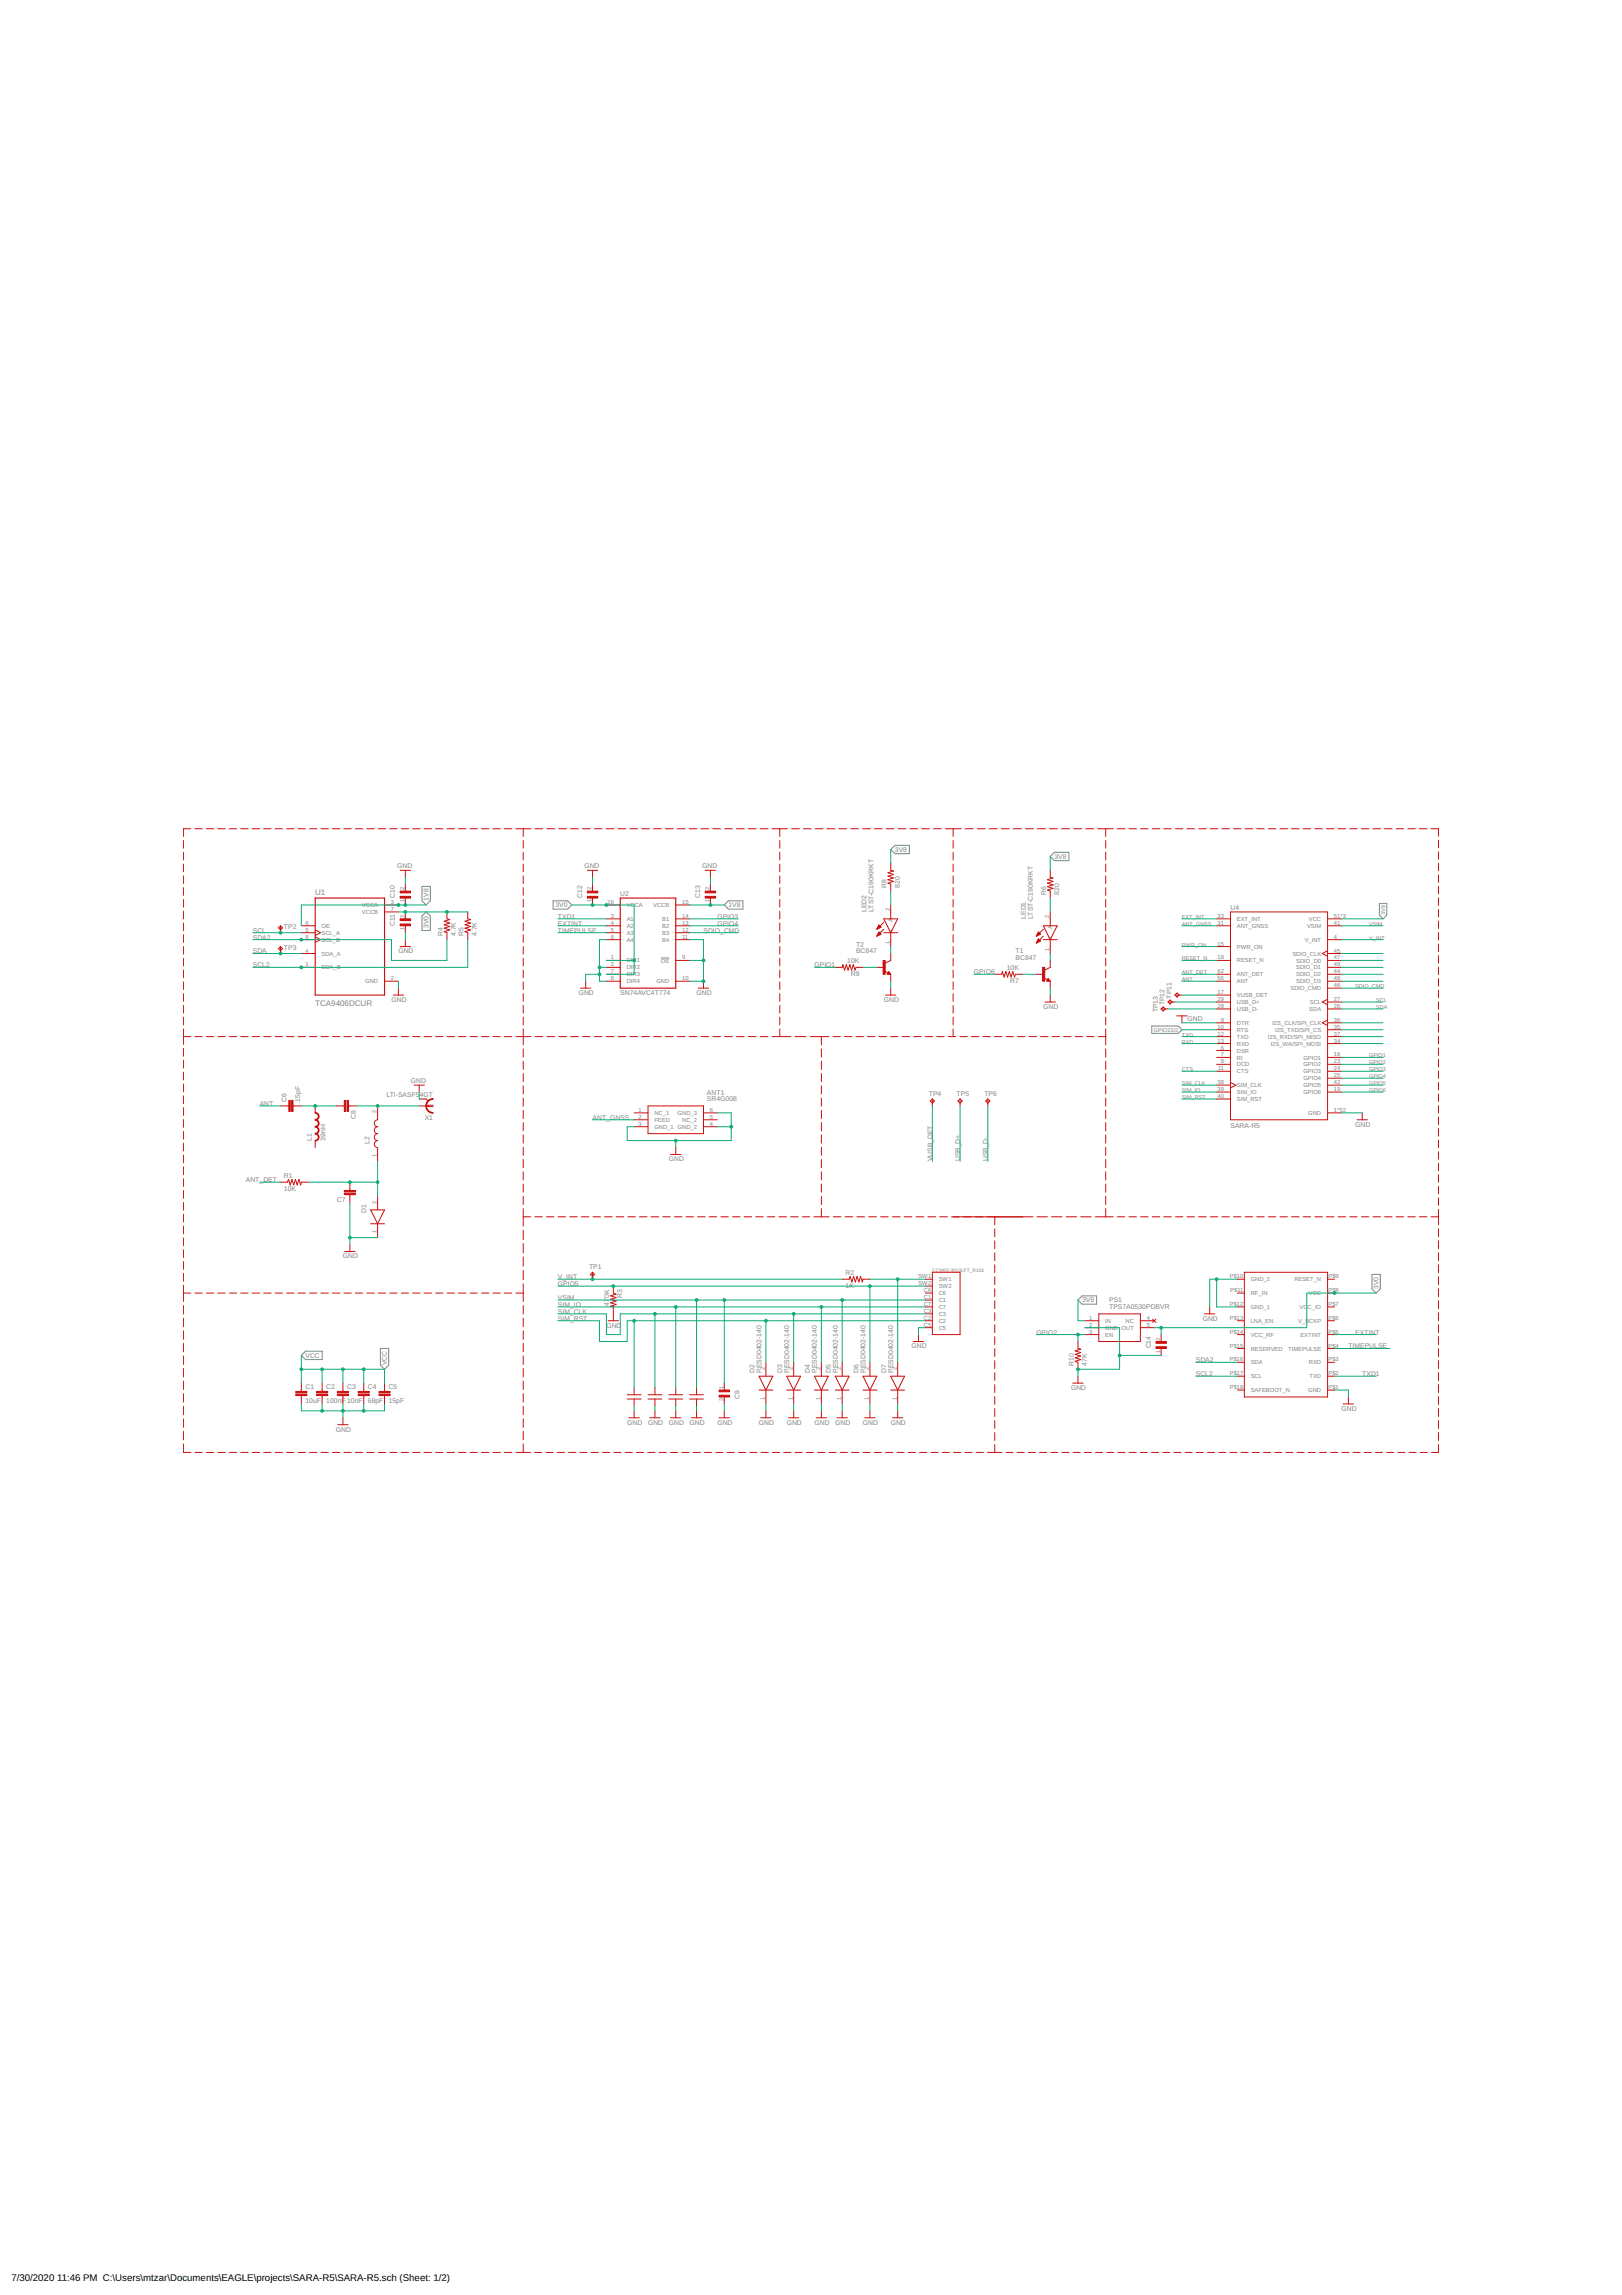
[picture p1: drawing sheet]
<svg xmlns="http://www.w3.org/2000/svg" width="594mm" height="841mm" viewBox="0 0 594 841" stroke-linecap="round" stroke-linejoin="round" font-family="sans-serif">
<defs><g id="words">
<g font-size="3.5">
<text x="4.2" y="835.8">7/30/2020</text>
<text x="20.9" y="835.8">11:46 PM C:\Users\mtzar\Documents\EAGLE\projects\SARA-R5\SARA-R5.sch (Sheet: 1/2)</text>
</g>
<g font-size="2.9" fill="#808080">
<text x="115.4" y="328.1">U1</text>
<text x="115.4" y="368.7">TCA9406DCUR</text>
</g>
<g font-size="2.5" fill="#808080">
<text x="327.8" y="312.2">3V8</text>
<text x="386.2" y="314.8">3V8</text>
<text x="145.5" y="318.2">GND</text>
<text x="214" y="318.2">GND</text>
<text x="257.2" y="318.2">GND</text>
<text x="144.6" y="329.1" transform="rotate(-90 144.6 329.1)">C10</text>
<text x="213.2" y="329.1" transform="rotate(-90 213.2 329.1)">C12</text>
<text x="227.2" y="328.5">U2</text>
<text x="256.4" y="329.1" transform="rotate(-90 256.4 329.1)">C13</text>
<text x="324.7" y="325.3" transform="rotate(-90 324.7 325.3)">R8</text>
<text x="329.5" y="325.3" transform="rotate(-90 329.5 325.3)">820</text>
<text x="383.2" y="327.8" transform="rotate(-90 383.2 327.8)">R6</text>
<text x="388" y="327.8" transform="rotate(-90 388 327.8)">820</text>
<text x="157" y="330.1" transform="rotate(-90 157 330.1)">1V8</text>
<text x="203.4" y="332.5">3V0</text>
<text x="266.8" y="332.5">1V8</text>
<text x="317.4" y="334.2" transform="rotate(-90 317.4 334.2)">LED2</text>
<text x="319.9" y="334.2" transform="rotate(-90 319.9 334.2)">LTST-C190KRKT</text>
<text x="450.7" y="333.5">U4</text>
<text x="92.6" y="341.8">SCL</text>
<text x="104" y="340.5">TP2</text>
<text x="144.6" y="339.3" transform="rotate(-90 144.6 339.3)">C11</text>
<text x="157" y="340.2" transform="rotate(-90 157 340.2)">3V0</text>
<text x="204.3" y="336.7">TXD1</text>
<text x="204.3" y="339.3">EXTINT</text>
<text x="204.3" y="341.8">TIMEPULSE</text>
<text x="257.7" y="341.8">SDIO_CMD</text>
<text x="262.7" y="336.7">GPIO3</text>
<text x="262.7" y="339.3">GPIO4</text>
<text x="375.8" y="336.7" transform="rotate(-90 375.8 336.7)">LED1</text>
<text x="378.3" y="336.7" transform="rotate(-90 378.3 336.7)">LTST-C190KRKT</text>
<text x="92.6" y="344.3">SDA2</text>
<text x="162.2" y="343.1" transform="rotate(-90 162.2 343.1)">R4</text>
<text x="167" y="343.1" transform="rotate(-90 167 343.1)">4.7K</text>
<text x="169.8" y="343.1" transform="rotate(-90 169.8 343.1)">R5</text>
<text x="174.6" y="343.1" transform="rotate(-90 174.6 343.1)">4.7K</text>
<text x="313.5" y="346.9">T2</text>
<text x="92.6" y="349.4">SDA</text>
<text x="104" y="348.1">TP3</text>
<text x="145.9" y="349.4">GND</text>
<text x="310.3" y="353">10K</text>
<text x="313.5" y="349.4">BC847</text>
<text x="372" y="352">BC847</text>
<text x="372" y="349.4">T1</text>
<text x="92.6" y="354.5">SCL2</text>
<text x="298.3" y="354.5">GPIO1</text>
<text x="311.6" y="357.8">R9</text>
<text x="356.7" y="357">GPIO6</text>
<text x="368.8" y="355.5">10K</text>
<text x="212" y="364.7">GND</text>
<text x="227.2" y="364.7">SN74AVC4T774</text>
<text x="255.1" y="364.7">GND</text>
<text x="370" y="360.3">R7</text>
<text x="429.1" y="365.9" transform="rotate(-90 429.1 365.9)">TP11</text>
<text x="143.4" y="367.2">GND</text>
<text x="323.7" y="367.2">GND</text>
<text x="382.1" y="369.7">GND</text>
<text x="424" y="371" transform="rotate(-90 424 371)">TP13</text>
<text x="426.6" y="368.5" transform="rotate(-90 426.6 368.5)">TP12</text>
<text x="435" y="374">GND</text>
<text x="141.5" y="402">LTI-SASF5</text>
<text x="150.5" y="396.9">GND</text>
<text x="153.7" y="402">4GT</text>
<text x="258.9" y="401.1">ANT1</text>
<text x="340.2" y="401.5">TP4</text>
<text x="350.4" y="401.5">TP5</text>
<text x="360.5" y="401.5">TP6</text>
<text x="95.1" y="405.3">ANT</text>
<text x="104.9" y="403.8" transform="rotate(-90 104.9 403.8)">C6</text>
<text x="110" y="403.8" transform="rotate(-90 110 403.8)">15pF</text>
<text x="258.9" y="403.6">SR4G008</text>
<text x="130.3" y="410" transform="rotate(-90 130.3 410)">C8</text>
<text x="155.5" y="410.4">X1</text>
<text x="217" y="410.4">ANT_GNSS</text>
<text x="450.7" y="413.5">SARA-R5</text>
<text x="496.4" y="412.9">GND</text>
<text x="114.2" y="418" transform="rotate(-90 114.2 418)">L1</text>
<text x="119.3" y="418" transform="rotate(-90 119.3 418)">39nH</text>
<text x="135.4" y="419.3" transform="rotate(-90 135.4 419.3)">L2</text>
<text x="245" y="425.6">GND</text>
<text x="341.5" y="425.6" transform="rotate(-90 341.5 425.6)">VUSB_DET</text>
<text x="351.6" y="425.6" transform="rotate(-90 351.6 425.6)">USB_D+</text>
<text x="361.8" y="425.6" transform="rotate(-90 361.8 425.6)">USB_D-</text>
<text x="104" y="431.7">R1</text>
<text x="90" y="433.2">ANT_DET</text>
<text x="104" y="436.5">10K</text>
<text x="123.4" y="440.5">C7</text>
<text x="134.1" y="444.6" transform="rotate(-90 134.1 444.6)">D1</text>
<text x="125.6" y="461.2">GND</text>
<text x="215.8" y="465">TP1</text>
<text x="309.7" y="467.3">R2</text>
<text x="204.3" y="471.3">GPIO5</text>
<text x="204.3" y="468.8">V_INT</text>
<text x="309.7" y="472.1">1K</text>
<text x="504.9" y="472.3" transform="rotate(-90 504.9 472.3)">3V0</text>
<text x="204.3" y="476.4">VSIM</text>
<text x="204.3" y="478.9">SIM_IO</text>
<text x="223.1" y="478.4" transform="rotate(-90 223.1 478.4)">47</text>
<text x="223.1" y="475.6" transform="rotate(-90 223.1 475.6)">0K</text>
<text x="227.9" y="475.8" transform="rotate(-90 227.9 475.8)">R3</text>
<text x="396.3" y="477.3">3V8</text>
<text x="406.2" y="479.8">TPS7A0530PDBVR</text>
<text x="406.2" y="477.3">PS1</text>
<text x="204.3" y="484">SIM_RST</text>
<text x="204.3" y="481.5">SIM_CLK</text>
<text x="440.5" y="484">GND</text>
<text x="222.1" y="486.5">GND</text>
<text x="379.6" y="489.1">GPIO2</text>
<text x="496.4" y="489.1">EXTINT</text>
<text x="111.9" y="497.6">VCC</text>
<text x="333.9" y="494.2">GND</text>
<text x="421.5" y="494.2" transform="rotate(-90 421.5 494.2)">C14</text>
<text x="493.9" y="494.2">TIMEPULSE</text>
<text x="141.7" y="500.3" transform="rotate(-90 141.7 500.3)">VCC</text>
<text x="276.3" y="503.1" transform="rotate(-90 276.3 503.1)">D2</text>
<text x="278.9" y="503.1" transform="rotate(-90 278.9 503.1)">PESD0402-140</text>
<text x="286.5" y="503.1" transform="rotate(-90 286.5 503.1)">D3</text>
<text x="289" y="503.1" transform="rotate(-90 289 503.1)">PESD0402-140</text>
<text x="296.7" y="503.1" transform="rotate(-90 296.7 503.1)">D4</text>
<text x="299.2" y="503.1" transform="rotate(-90 299.2 503.1)">PESD0402-140</text>
<text x="304.3" y="503.1" transform="rotate(-90 304.3 503.1)">D5</text>
<text x="306.8" y="503.1" transform="rotate(-90 306.8 503.1)">PESD0402-140</text>
<text x="314.4" y="503.1" transform="rotate(-90 314.4 503.1)">D6</text>
<text x="317" y="503.1" transform="rotate(-90 317 503.1)">PESD0402-140</text>
<text x="324.6" y="503.1" transform="rotate(-90 324.6 503.1)">D7</text>
<text x="327.1" y="503.1" transform="rotate(-90 327.1 503.1)">PESD0402-140</text>
<text x="393.3" y="500.5" transform="rotate(-90 393.3 500.5)">R10</text>
<text x="398.1" y="500.5" transform="rotate(-90 398.1 500.5)">47K</text>
<text x="438" y="499.2">SDA2</text>
<text x="111.9" y="509">C1</text>
<text x="119.5" y="509">C2</text>
<text x="127.1" y="509">C3</text>
<text x="134.7" y="509">C4</text>
<text x="142.4" y="509">C5</text>
<text x="392.3" y="509.4">GND</text>
<text x="438" y="504.3">SCL2</text>
<text x="498.9" y="504.3">TXD1</text>
<text x="111.9" y="514.1">10uF</text>
<text x="119.5" y="514.1">100nF 10nF</text>
<text x="134.7" y="514.1">68pF</text>
<text x="142.4" y="514.1">15pF</text>
<text x="270.9" y="512.6" transform="rotate(-90 270.9 512.6)">C9</text>
<text x="491.3" y="517">GND</text>
<text x="123.1" y="524.6">GND</text>
<text x="229.7" y="522.1">GND</text>
<text x="237.4" y="522.1">GND</text>
<text x="245" y="522.1">GND</text>
<text x="252.6" y="522.1">GND</text>
<text x="262.7" y="522.1">GND</text>
<text x="278" y="522.1">GND</text>
<text x="288.1" y="522.1">GND</text>
<text x="298.3" y="522.1">GND</text>
<text x="305.9" y="522.1">GND</text>
<text x="316.1" y="522.1">GND</text>
<text x="326.2" y="522.1">GND</text>
</g>
<g font-size="2.1" fill="#808080">
<text x="148.1" y="326.2" transform="rotate(-90 148.1 326.2)">2</text>
<text x="216.7" y="326.2" transform="rotate(-90 216.7 326.2)">2</text>
<text x="259.9" y="326.2" transform="rotate(-90 259.9 326.2)">2</text>
<text x="132.6" y="332.4">VCCA</text>
<text x="132.6" y="334.9">VCCB</text>
<text x="143.2" y="331.3">3</text>
<text x="143.2" y="333.8">7</text>
<text x="148.1" y="330.6" transform="rotate(-90 148.1 330.6)">1</text>
<text x="216.7" y="330.6" transform="rotate(-90 216.7 330.6)">1</text>
<text x="222.5" y="331.3">16</text>
<text x="229.5" y="332.4">VC</text>
<text x="232.5" y="332.4">CA</text>
<text x="239.2" y="332.4">VCCB</text>
<text x="249.8" y="331.3">15</text>
<text x="259.9" y="330.6" transform="rotate(-90 259.9 330.6)">1</text>
<text x="325.9" y="333.8" transform="rotate(-90 325.9 333.8)">2</text>
<text x="111.9" y="338.9">6</text>
<text x="111.9" y="341.4">5</text>
<text x="117.8" y="340">OE</text>
<text x="148.1" y="340.8" transform="rotate(-90 148.1 340.8)">1</text>
<text x="148.1" y="336.4" transform="rotate(-90 148.1 336.4)">2</text>
<text x="223.7" y="336.4">3</text>
<text x="223.7" y="338.9">4</text>
<text x="223.7" y="341.4">5</text>
<text x="229.5" y="337.5">A1</text>
<text x="229.5" y="340">A2</text>
<text x="242.6" y="337.5">B1</text>
<text x="242.6" y="340">B2</text>
<text x="249.8" y="336.4">14</text>
<text x="249.8" y="338.9">13</text>
<text x="249.8" y="341.4">12</text>
<text x="327" y="342" transform="rotate(-90 327 342)">K</text>
<text x="327" y="337.9" transform="rotate(-90 327 337.9)">A</text>
<text x="384.3" y="336.4" transform="rotate(-90 384.3 336.4)">2</text>
<text x="385.4" y="340.5" transform="rotate(-90 385.4 340.5)">A</text>
<text x="446" y="336.4">33</text>
<text x="446" y="338.9">31</text>
<text x="453" y="337.5">EXT_INT</text>
<text x="453" y="340">ANT_GNSS</text>
<text x="478.7" y="340">VSIM</text>
<text x="479.4" y="337.5">VCC</text>
<text x="488.6" y="338.9">41</text>
<text x="488.6" y="336.4">51*3</text>
<text x="111.9" y="344">8</text>
<text x="117.8" y="342.6">SCL_A</text>
<text x="117.8" y="345.1">SCL_B</text>
<text x="223.7" y="344">6</text>
<text x="229.5" y="342.6">A3</text>
<text x="229.5" y="345.1">A4</text>
<text x="242.6" y="342.6">B3</text>
<text x="242.6" y="345.1">B4</text>
<text x="249.8" y="344">11</text>
<text x="325.9" y="345.9" transform="rotate(-90 325.9 345.9)">1</text>
<text x="385.4" y="344.5" transform="rotate(-90 385.4 344.5)">K</text>
<text x="446" y="346.5">15</text>
<text x="453" y="347.6">PWR_ON</text>
<text x="477.9" y="345.1">V_INT</text>
<text x="488.6" y="344">4</text>
<text x="111.9" y="349.1">4</text>
<text x="117.8" y="350.2">SDA_A</text>
<text x="223.7" y="351.6">1</text>
<text x="229.5" y="352.7">DIR1</text>
<text x="242.1" y="352.7">OE</text>
<text x="249.8" y="351.6">9</text>
<text x="384.3" y="348.4" transform="rotate(-90 384.3 348.4)">1</text>
<text x="446" y="351.6">18</text>
<text x="453" y="352.7">RESET_N</text>
<text x="473.3" y="350.2">SDIO_CLK</text>
<text x="474.8" y="352.7">SDIO_D0</text>
<text x="488.6" y="351.6">47</text>
<text x="488.6" y="349.1">45</text>
<text x="111.9" y="354.1">1</text>
<text x="117.8" y="355.3">SDA_B</text>
<text x="143.2" y="359.2">2</text>
<text x="223.7" y="354.1">2</text>
<text x="223.7" y="356.7">7</text>
<text x="223.7" y="359.2">8</text>
<text x="229.5" y="355.3">DIR2</text>
<text x="229.5" y="357.8">DIR3</text>
<text x="249.8" y="359.2">10</text>
<text x="446" y="356.7">62</text>
<text x="446" y="359.2">56</text>
<text x="453" y="357.8">ANT_DET</text>
<text x="474.8" y="355.3">SDIO_D1</text>
<text x="474.8" y="357.8">SDIO_D2</text>
<text x="488.6" y="354.1">49</text>
<text x="488.6" y="359.2">48</text>
<text x="488.6" y="356.7">44</text>
<text x="133.7" y="360.3">GND</text>
<text x="229.5" y="360.3">DIR4</text>
<text x="240.4" y="360.3">GND</text>
<text x="446" y="364.3">17</text>
<text x="453" y="365.4">VUSB_DET</text>
<text x="453" y="360.3">ANT</text>
<text x="472.6" y="362.9">SDIO_CMD</text>
<text x="474.8" y="360.3">SDIO_D3</text>
<text x="488.6" y="361.8">46</text>
<text x="446" y="369.4">28</text>
<text x="446" y="366.8">29</text>
<text x="453" y="370.5">USB_D-</text>
<text x="453" y="368">USB_D+</text>
<text x="479.5" y="370.5">SDA</text>
<text x="479.8" y="368">SCL</text>
<text x="488.6" y="369.4">26</text>
<text x="488.6" y="366.8">27</text>
<text x="446" y="377">10</text>
<text x="447.2" y="374.5">9</text>
<text x="453" y="375.6">DTR</text>
<text x="466" y="375.6">I2S_CLK/SPI_CLK</text>
<text x="488.6" y="377">35</text>
<text x="488.6" y="374.5">36</text>
<text x="446" y="379.5">12</text>
<text x="446" y="382.1">13</text>
<text x="453" y="378.1">RTS</text>
<text x="453" y="380.7">TXD</text>
<text x="453" y="383.2">RXD</text>
<text x="464.4" y="380.7">I2S_RXD/SPI_MISO</text>
<text x="465.4" y="383.2">I2S_WA/SPI_MOSI</text>
<text x="467.1" y="378.1">I2S_TXD/SPI_CS</text>
<text x="488.6" y="382.1">34</text>
<text x="488.6" y="379.5">37</text>
<text x="447.2" y="384.6">6</text>
<text x="447.2" y="387.2">7</text>
<text x="447.2" y="389.7">8</text>
<text x="453" y="385.7">DSR</text>
<text x="453" y="388.3">RI</text>
<text x="477.4" y="388.3">GPIO1</text>
<text x="488.6" y="387.2">16</text>
<text x="488.6" y="389.7">23</text>
<text x="446.1" y="392.2">11</text>
<text x="453" y="390.8">DCD</text>
<text x="453" y="393.3">CTS</text>
<text x="477.4" y="390.8">GPIO2</text>
<text x="477.4" y="393.3">GPIO3</text>
<text x="477.4" y="395.9">GPIO4</text>
<text x="488.6" y="392.2">24</text>
<text x="488.6" y="394.8">25</text>
<text x="446" y="397.3">38</text>
<text x="446" y="399.8">39</text>
<text x="453" y="398.4">SIM_CLK</text>
<text x="453" y="401">SIM_IO</text>
<text x="477.4" y="401">GPIO6</text>
<text x="477.4" y="398.4">GPIO5</text>
<text x="488.6" y="399.8">19</text>
<text x="488.6" y="397.3">42</text>
<text x="233.8" y="407.5">1</text>
<text x="260" y="407.5">6</text>
<text x="446" y="402.4">40</text>
<text x="453" y="403.5">SIM_RST</text>
<text x="488.6" y="407.5">1*52</text>
<text x="137.9" y="408" transform="rotate(-90 137.9 408)">2</text>
<text x="233.8" y="410">2</text>
<text x="233.8" y="412.5">3</text>
<text x="239.7" y="408.6">NC_1</text>
<text x="239.7" y="411.1">FEED</text>
<text x="239.7" y="413.7">GND_1 GND_2</text>
<text x="248.2" y="408.6">GND_3</text>
<text x="249.9" y="411.1">NC_2</text>
<text x="260" y="412.5">4</text>
<text x="260" y="410">5</text>
<text x="479.1" y="408.6">GND</text>
<text x="137.9" y="424" transform="rotate(-90 137.9 424)">1</text>
<text x="137.9" y="441" transform="rotate(-90 137.9 441)">2</text>
<text x="137.9" y="452" transform="rotate(-90 137.9 452)">1</text>
<text x="336.4" y="468.4">SW1</text>
<text x="336.4" y="471">SW2</text>
<text x="338.4" y="473.5">C6</text>
<text x="343.8" y="469.5">SW1</text>
<text x="343.8" y="472.1">SW2</text>
<text x="450.4" y="468.4">P$10</text>
<text x="450.6" y="473.5">P$11</text>
<text x="458.1" y="469.5">GND_2</text>
<text x="474.1" y="469.5">RESET_N</text>
<text x="486.6" y="473.5">P$8</text>
<text x="486.6" y="468.4">P$9</text>
<text x="338.4" y="476">C1</text>
<text x="338.4" y="478.6">C7</text>
<text x="343.8" y="477.2">C1</text>
<text x="343.8" y="474.6">C6</text>
<text x="343.8" y="479.7">C7</text>
<text x="450.4" y="478.6">P$12</text>
<text x="458.1" y="474.6">RF_IN</text>
<text x="458.1" y="479.7">GND_1</text>
<text x="475.9" y="479.7">VC</text>
<text x="478.9" y="479.7">C_IO</text>
<text x="479.4" y="474.6">VCC</text>
<text x="486.6" y="478.6">P$7</text>
<text x="338.4" y="483.7">C2</text>
<text x="338.4" y="481.1">C3</text>
<text x="343.8" y="484.8">C2</text>
<text x="343.8" y="482.2">C3</text>
<text x="398.9" y="483.7">1</text>
<text x="404.8" y="484.8">IN</text>
<text x="412.2" y="484.8">NC</text>
<text x="420" y="483.7">4</text>
<text x="450.4" y="483.7">P$13</text>
<text x="458.1" y="484.8">LNA_EN</text>
<text x="475.5" y="484.8">V_BCKP</text>
<text x="486.6" y="483.7">P$6</text>
<text x="338.4" y="486.2">C5</text>
<text x="343.8" y="487.3">C5</text>
<text x="398.9" y="486.2">2</text>
<text x="398.9" y="488.7">3</text>
<text x="404.8" y="487.3">GND</text>
<text x="404.8" y="489.8">EN</text>
<text x="410.8" y="487.3">OUT</text>
<text x="420" y="486.2">5</text>
<text x="424.9" y="491.3" transform="rotate(-90 424.9 491.3)">2</text>
<text x="450.4" y="488.7">P$14</text>
<text x="458.1" y="489.8">VCC_RF</text>
<text x="476.3" y="489.8">EXTINT</text>
<text x="486.6" y="488.7">P$5</text>
<text x="424.9" y="495.7" transform="rotate(-90 424.9 495.7)">1</text>
<text x="450.4" y="493.8">P$15</text>
<text x="458.1" y="494.9">RESERVED</text>
<text x="471.8" y="494.9">TIMEPULSE</text>
<text x="486.6" y="493.8">P$4</text>
<text x="280.2" y="502" transform="rotate(-90 280.2 502)">2</text>
<text x="290.3" y="502" transform="rotate(-90 290.3 502)">2</text>
<text x="300.5" y="502" transform="rotate(-90 300.5 502)">2</text>
<text x="308.1" y="502" transform="rotate(-90 308.1 502)">2</text>
<text x="318.3" y="502" transform="rotate(-90 318.3 502)">2</text>
<text x="328.4" y="502" transform="rotate(-90 328.4 502)">2</text>
<text x="450.4" y="498.9">P$16</text>
<text x="450.4" y="504">P$17</text>
<text x="458.1" y="500">SDA</text>
<text x="479.4" y="500">RXD</text>
<text x="486.6" y="504">P$2</text>
<text x="486.6" y="498.9">P$3</text>
<text x="264.9" y="509" transform="rotate(-90 264.9 509)">1</text>
<text x="450.4" y="509">P$18</text>
<text x="458.1" y="505.1">SCL</text>
<text x="479.6" y="505.1">TXD</text>
<text x="486.6" y="509">P$1</text>
<text x="264.9" y="513.5" transform="rotate(-90 264.9 513.5)">2</text>
<text x="280.2" y="512.9" transform="rotate(-90 280.2 512.9)">1</text>
<text x="290.3" y="512.9" transform="rotate(-90 290.3 512.9)">1</text>
<text x="300.5" y="512.9" transform="rotate(-90 300.5 512.9)">1</text>
<text x="308.1" y="512.9" transform="rotate(-90 308.1 512.9)">1</text>
<text x="318.3" y="512.9" transform="rotate(-90 318.3 512.9)">1</text>
<text x="328.4" y="512.9" transform="rotate(-90 328.4 512.9)">1</text>
<text x="458.1" y="510.2">SAFEBOOT_N</text>
<text x="479.1" y="510.2">GND</text>
</g>
<g font-size="2" fill="#808080">
<text x="507.3" y="335.4" transform="rotate(-90 507.3 335.4)">3V8</text>
<text x="432.9" y="339.3">ANT_GNSS</text>
<text x="432.9" y="336.7">EXT_INT</text>
<text x="501.5" y="339.3">VSIM</text>
<text x="432.9" y="346.9">PWR_ON</text>
<text x="501.5" y="344.3">V_INT</text>
<text x="432.9" y="352">RESET_N</text>
<text x="432.9" y="359.6">ANT</text>
<text x="432.9" y="357">ANT_DET</text>
<text x="496.4" y="362.1">SDIO_CMD</text>
<text x="504" y="367.2">SCL</text>
<text x="504" y="369.7">SDA</text>
<text x="422.6" y="378.1">GPIO23/2</text>
<text x="432.9" y="379.9">TXD</text>
<text x="432.9" y="382.4">RXD</text>
<text x="501.5" y="387.5">GPIO1</text>
<text x="432.9" y="392.6">CTS</text>
<text x="501.5" y="392.6">GPIO3</text>
<text x="501.5" y="395.1">GPIO4</text>
<text x="501.5" y="390">GPIO2</text>
<text x="432.9" y="400.2">SIM_IO</text>
<text x="432.9" y="397.7">SIM_CLK</text>
<text x="501.5" y="397.7">GPIO5</text>
<text x="501.5" y="400.2">GPIO6</text>
<text x="432.9" y="402.7">SIM_RST</text>
</g>
<g font-size="1.8" fill="#808080">
<text x="341.5" y="466.2">CCM03-3013</text>
<text x="352.1" y="466.2">LFT_R102</text>
</g>
</g></defs>
<g fill="none" stroke="#808080" stroke-width=".37">
<path d="M326.2 311.3l1.6-1.5h5.3v3h-5.3zM384.7 313.9l1.5-1.6h5.3v3.1h-5.3zM154.6 324.8h3v5.3l-1.5 1.5-1.5-1.5zM156.1 334.2l1.5 1.5v5.3h-3v-5.3zM202.6 330.1h5.3l1.5 1.5-1.5 1.6h-5.3zM265.3 331.6l1.5-1.5h5.3v3.1h-5.3zM505.2 331.1h2.7v4.3l-1.3 1.3-1.4-1.3zM242.1 351.1h3.1M421.9 376h9.7l1.3 1.4-1.3 1.3h-9.7zM394.8 476.4l1.5-1.5h5.3v3h-5.3zM502.5 467h3v5.3l-1.5 1.6-1.5-1.6zM110.4 496.7l1.5-1.5h6.1v3h-6.1z"/>
<path d="M139.3 494.1h3.1v6.2l-1.6 1.5-1.5-1.5z"/>
</g>
<g fill="none" stroke="#c90d0c" stroke-width=".37">
<path d="M67.2 308v2.8M67.2 312.3v2.9M67.2 316.7v2.8M69.9 303.7h-2.7v2.8M71.4 303.7h2.7M75.6 303.7h2.7M79.8 303.7h2.7M84 303.7h2.7M88.2 303.7h2.7M92.4 303.7h2.7M96.6 303.7h2.7M100.8 303.7h2.7"/>
<path d="M105 303.7h2.7M109.2 303.7h2.7M113.4 303.7h2.7M117.6 303.7h2.7M121.8 303.7h2.7M126 303.7h2.7M130.2 303.7h2.7M134.4 303.7h2.7M138.6 303.7h2.7M142.7 303.7h2.8M146.6 318.9h3.8M147 303.7h2.6"/>
<path d="M148.5 318.9v2.6M151.2 303.7h2.7M155.3 303.7h2.8M159.6 303.7h2.6M163.7 303.7h2.8M167.9 303.7h2.7M172.1 303.7h2.7M176.3 303.7h2.7M180.5 303.7h2.7M184.7 303.7h2.7M188.9 303.7h5.6M191.6 303.7v2.8"/>
<path d="M191.6 308v2.8M191.6 312.3v2.9M191.6 316.7v2.8M196 303.7h2.8M200.3 303.7h2.9M204.7 303.7h2.8M209 303.7h2.8M213.3 303.7h2.9M215.1 318.9h3.8M217 318.9v2.6M217.7 303.7h2.8M222 303.7h2.9"/>
<path d="M226.4 303.7h2.8M230.7 303.7h2.8M235 303.7h2.9M239.4 303.7h2.8M243.7 303.7h2.8M248.1 303.7h2.8M252.4 303.7h2.8M256.7 303.7h2.9M258.3 318.9h3.8M260.2 318.9v2.6M261.1 303.7h2.8M265.4 303.7h2.8"/>
<path d="M269.7 303.7h2.9M274.1 303.7h2.8M278.4 303.7h2.9M282.8 303.7h5.6M285.6 303.7v2.8M285.6 308v2.8M285.6 312.3v2.9M285.6 316.7v2.8M289.9 303.7h2.9M294.3 303.7h2.8M298.6 303.7h2.8M302.9 303.7h2.9"/>
<path d="M307.3 303.7h2.8M311.6 303.7h2.8M315.9 303.7h2.9M320.3 303.7h2.8M324.6 303.7h2.8M326.2 316.4v2.5l1.1 .3-2.1 .6 2.1 .7-2.1 .6 2.1 .6-2.1 .7 2.1 .6-2.1 .6 1 .4v2.6M328.9 303.7h2.9M333.3 303.7h2.8M337.6 303.7h2.8M341.9 303.7h2.9M346.3 303.7h5.7M349.1 303.7v2.8"/>
<path d="M349.1 308v2.8M349.1 312.3v2.9M349.1 316.7v2.8M353.5 303.7h2.9M357.9 303.7h2.9M362.3 303.7h3M366.8 303.7h2.9M371.2 303.7h2.9M375.6 303.7h2.9M380 303.7h2.9M384.4 303.7h2.9M384.7 318.9v2.6l1 .2-2.1 .7 2.1 .6-2.1 .6 2.1 .7-2.1 .6 2.1 .6-2.1 .7 1.1 .4v2.5"/>
<path d="M388.8 303.7h2.9M393.2 303.7h3M397.6 303.7h3M402.1 303.7h5.6M405 303.7v2.8M405 308v2.8M405 312.3v2.9M405 316.7v2.8M409.2 303.7h2.8M413.5 303.7h2.7M417.7 303.7h2.8M422 303.7h2.8"/>
<path d="M426.3 303.7h2.7M430.5 303.7h2.8M434.8 303.7h2.7M439 303.7h2.8M443.3 303.7h2.7M447.5 303.7h2.8M451.8 303.7h2.7M456 303.7h2.8M460.3 303.7h2.7M464.5 303.7h2.8M468.8 303.7h2.8M473.1 303.7h2.7"/>
<path d="M477.3 303.7h2.8M481.6 303.7h2.7M485.8 303.7h2.8M490.1 303.7h2.7M494.3 303.7h2.8M498.6 303.7h2.8M502.9 303.7h2.7M507.1 303.7h2.8M511.4 303.7h2.7M515.6 303.7h2.8M519.9 303.7h2.7M524.1 303.7h2.8v2.7"/>
<path d="M526.9 307.9v2.8M526.9 312.2v2.7M526.9 316.4v2.7M67.2 321v2.8M67.2 325.3v2.8M67.2 329.6v2.8M67.2 333.9v2.8M67.2 338.2v2.8M102.7 339.3v2.5M110.4 339.3h5M140.8 331.6h5.1M140.8 334.2h5.1"/>
<path d="M148.5 324v2.6M148.5 329.1v2.5M148.5 334.2v2.5M148.5 339.3v2.5M163.7 334.2v2.5l1 .3-2 .6 2 .6-2 .7 2 .6-2 .6 2 .7-2 .6 1 .4v2.5M171.3 334.2v2.5l1 .3-2 .6 2 .6-2 .7 2 .6-2 .6 2 .7-2 .6 1 .4v2.5M191.6 321v2.8M191.6 325.3v2.8M191.6 329.6v2.8M191.6 333.9v2.8M191.6 338.2v2.8M217 324v2.6"/>
<path d="M217 329.1v2.5M222.1 339.3h5.1M222.1 331.6h5.1M222.1 336.7h5.1M247.5 339.3h5.1M247.5 331.6h5.1M247.5 336.7h5.1M260.2 324v2.6M260.2 329.1v2.5M285.6 321v2.8M285.6 325.3v2.8M285.6 329.6v2.8"/>
<path d="M285.6 333.9v2.8M285.6 338.2v2.8M321.5 339.9h.9M321.6 339.7h1M321.7 339.5h.7M321.8 339.3h.4M321.9 339h.1M321.9 339l.8 .8-1.5 .7zM323.7 336.7h5.1l-2.6 5.1zM323.7 338l-2.5 2.5M326.2 331.6v5.1M349.1 321v2.8"/>
<path d="M349.1 325.3v2.8M349.1 329.6v2.8M349.1 333.9v2.8M349.1 338.2v2.8M382.1 339.3h5.1l-2.5 5zM384.7 334.2v5.1M405 321v2.8M405 325.3v2.8M405 329.6v2.8M405 333.9v2.8M405 338.2v2.8M445.6 339.3h5.1"/>
<path d="M445.6 336.7h5.1M450.7 334.2h35.5v76.2h-35.5zM486.2 339.3h5.1M486.2 336.7h5.1M526.9 320.6v2.7M526.9 324.8v2.8M526.9 329.1v2.7M526.9 333.3v2.7M526.9 337.5v2.8M67.2 342.5v2.9M67.2 346.9v2.8M67.2 351.2v2.8"/>
<path d="M67.2 355.5v2.8M67.2 359.8v2.8M102 340l.7-.7 .8 .7-.8 .8zM102 347.6l.7-.7 .8 .7-.8 .8zM102.7 346.9v2.5M110.4 341.8h5M110.4 344.3h5M110.4 349.4h5M110.4 354.5h5M115.4 340.8l2 1-2 1M115.4 343.3l2 1-2 1M140.8 359.6h5.1"/>
<path d="M146.6 346.9h3.8M148.5 344.3v2.6M191.6 342.5v2.9M191.6 346.9v2.8M191.6 351.2v2.8M191.6 355.5v2.8M191.6 359.8v2.8M214.5 359.6v2.5M222.1 341.8h5.1M222.1 344.3h5.1M222.1 354.5h5.1M222.1 359.6h5.1"/>
<path d="M222.1 352h5.1M222.1 357h5.1M247.5 341.8h5.1M247.5 344.3h5.1M247.5 359.6h5.1M247.5 352h5.1M257.7 359.6v2.5M285.6 342.5v2.9M285.6 346.9v2.8M285.6 351.2v2.8M285.6 355.5v2.8M285.6 359.8v2.8"/>
<path d="M305.9 354.5h2.6l.2-1 .7 2 .6-2 .6 2 .7-2 .6 2 .6-2 .7 2 .3-1h2.6M321.2 354.5h2.5M321.2 343h.1M321.2 340.4h.3M321.3 342.8h.4M321.4 340.1h.5M321.4 342.6h.7M321.5 342.4h1.1M321.6 342.1h.9M321.7 341.9h.6M321.8 341.7h.3M321.9 341.5l.8 .8-1.5 .8z"/>
<path d="M323.7 341.8h5.1M323.7 340.5l-2.5 2.6M324 355.9l1.2 .6M325.5 356l.7 1h-1.2zM325.5 356.5l.1 .3h-.4l.3-.5 .5 .6h-.8M326.2 341.8v5.1M326.2 349.4v2.6l-2 1M326.2 357v2.6M349.1 342.5v2.9M349.1 346.9v2.8M349.1 351.2v2.8M349.1 355.5v2.8"/>
<path d="M349.1 359.8v2.8M364.3 357h2.6l.2-1 .7 2.1 .6-2.1 .6 2.1 .7-2.1 .6 2.1 .6-2.1 .7 2.1 .4-1.1h2.5M379.6 357h2.5M379.6 343h.1M379.6 345.5h.2M379.7 342.8h.4M379.8 345.2h.5M379.8 342.6h.7M379.9 345h.8M379.9 342.4h1.1M380 344.8h1.1M380 342.1h.9"/>
<path d="M380.1 344.6h.8M380.2 341.9h.5M380.2 344.4h.4M380.3 341.7h.2M380.3 344.1h.1M380.3 344.1l.8 .7M380.3 344.1l-.7 1.5M380.3 341.5l.8 .8-1.5 .8zM381.1 344.8l-1.5 .8M382.1 344.3h5.1M382.1 343.1l-2.5 2.5M382.1 340.5l-2.5 2.6"/>
<path d="M382.4 358.5l1.2 .6M383.9 358.6l.8 1h-1.3zM383.9 359.1l.1 .2h-.4l.3-.5 .5 .7h-.8M384.7 344.3v5.1M384.7 352v2.5l-2.1 1M384.7 359.6v2.5M405 342.5v2.9M405 346.9v2.8M405 351.2v2.8M405 355.5v2.8M405 359.8v2.8M445.6 359.6h5.1"/>
<path d="M445.6 346.9h5.1M445.6 352h5.1M445.6 357h5.1M486.2 344.3h5.1M486.2 349.4h5.1M486.2 354.5h5.1M486.2 359.6h5.1M486.2 352h5.1M486.2 357h5.1M486.2 348.4l-1.9 1 1.9 1M526.9 341.7v2.8M526.9 346v2.7"/>
<path d="M526.9 350.2v2.7M526.9 354.4v2.7M526.9 358.6v2.8M67.2 364.1v2.8M67.2 368.4v2.9M67.2 372.8v2.8M67.2 377.1v5.6M67.2 379.9h2.7M71.4 379.9h2.7M75.6 379.9h2.7M79.8 379.9h2.7M84 379.9h2.7"/>
<path d="M88.2 379.9h2.7M92.4 379.9h2.7M96.6 379.9h2.7M100.8 379.9h2.7M105 379.9h2.7M109.2 379.9h2.7M113.4 379.9h2.7M117.6 379.9h2.7M121.8 379.9h2.7M126 379.9h2.7M130.2 379.9h2.7M134.4 379.9h2.7"/>
<path d="M138.6 379.9h2.7M142.7 379.9h2.8M144 364.7h3.8M145.9 362.1v2.6M147 379.9h2.6M151.2 379.9h2.7M155.3 379.9h2.8M159.6 379.9h2.6M163.7 379.9h2.8M167.9 379.9h2.7M172.1 379.9h2.7M176.3 379.9h2.7"/>
<path d="M180.5 379.9h2.7M184.7 379.9h2.7M188.9 379.9h5.6M191.6 364.1v2.8M191.6 368.4v2.9M191.6 372.8v2.8M191.6 377.1v5.8M196 379.9h2.8M200.3 379.9h2.9M204.7 379.9h2.8M209 379.9h2.8M212.6 362.1h3.8"/>
<path d="M213.3 379.9h2.9M217.7 379.9h2.8M222 379.9h2.9M226.4 379.9h2.8M230.7 379.9h2.8M235 379.9h2.9M239.4 379.9h2.8M243.7 379.9h2.8M248.1 379.9h2.8M252.4 379.9h2.8M255.8 362.1h3.8M256.7 379.9h2.9"/>
<path d="M261.1 379.9h2.8M265.4 379.9h2.8M269.7 379.9h2.9M274.1 379.9h2.8M278.4 379.9h2.9M282.8 379.9h6.9M285.6 364.1v2.8M285.6 368.4v2.9M285.6 372.8v2.8M285.6 377.1v2.8M291.2 379.9h4.1M296.8 379.9h6.8"/>
<path d="M300.8 379.9v3M305.1 379.9h2.7M309.3 379.9h2.7M313.5 379.9h2.8M317.8 379.9h2.7M322 379.9h2.7M324.3 364.7h3.8M326.2 379.9h2.7M326.2 362.1v2.6M330.4 379.9h2.7M334.6 379.9h2.8M338.9 379.9h2.7"/>
<path d="M343.1 379.9h2.7M347.3 379.9h2.8M349.1 364.1v2.8M349.1 368.4v2.9M349.1 372.8v2.8M349.1 377.1v2.8M351.5 379.9h2.8M355.8 379.9h2.7M360 379.9h2.7M364.2 379.9h2.7M368.4 379.9h2.8M372.7 379.9h2.7"/>
<path d="M376.9 379.9h2.7M381.1 379.9h2.8M382.8 367.2h3.8M384.7 364.7v2.5M385.3 379.9h2.8M389.6 379.9h2.7M393.8 379.9h2.7M398 379.9h2.7M402.3 379.9h2.7M405 364.1v2.8M405 368.4v2.9M405 372.8v2.8"/>
<path d="M405 377.1v5.8M425.3 369.7h2.5M426 369l.8 .7-.8 .8-.7-.8zM427.8 367.2h2.6M428.6 366.4l.7 .8-.7 .8-.8-.8zM430.4 364.7h2.5M431 372.3h3.8M431.1 363.9l.8 .8-.8 .7-.7-.7zM432.9 372.3v2.5M445.6 379.9h5.1M445.6 364.7h5.1M445.6 367.2h5.1"/>
<path d="M445.6 369.7h5.1M445.6 374.8h5.1M445.6 377.4h5.1M486.2 379.9h5.1M486.2 362.1h5.1M486.2 367.2h5.1M486.2 369.7h5.1M486.2 374.8h5.1M486.2 377.4h5.1M486.2 366.2l-1.9 1 1.9 1M486.2 373.8l-1.9 1 1.9 1M526.9 362.9v2.7"/>
<path d="M526.9 367.1v2.7M526.9 371.3v2.8M526.9 375.6v2.7M526.9 379.8v2.7M67.2 384.2v2.9M67.2 388.6v2.8M67.2 392.9v2.9M67.2 397.2v2.9M151.6 397.7h3.8M153.5 397.7v2.5M191.6 384.4v3M191.6 388.9v3"/>
<path d="M191.6 393.4v3M191.6 397.9v3M300.8 384.4v3M300.8 388.9v3M300.8 393.4v3M300.8 397.9v3M405 384.4v3M405 388.9v3M405 393.4v3M405 397.9v3M445.6 397.7h5.1M445.6 385h5.1"/>
<path d="M445.6 387.5h5.1M445.6 390h5.1M445.6 392.6h5.1M445.6 382.4h5.1M450.7 396.7l2 1-2 1M486.2 397.7h5.1M486.2 387.5h5.1M486.2 390h5.1M486.2 392.6h5.1M486.2 382.4h5.1M486.2 395.1h5.1M526.9 384v2.7"/>
<path d="M526.9 388.2v2.8M526.9 392.5v2.7M526.9 396.7v2.7M67.2 401.6v2.8M67.2 405.9v2.9M67.2 410.3v2.8M67.2 414.6v2.8M67.2 418.9v2.9M102.7 405.3h3.1M107.3 405.3h3.1M115.4 405.3v2.5M115.4 418v2.5"/>
<path d="M123.1 405.3h3M127.6 405.3h3.1M138.3 405.3v5.1a1.27 1.27 0 0 0-1.2 1.2 1.27 1.27 0 0 0 1.2 1.3 1.27 1.27 0 0 0-1.2 1.3 1.27 1.27 0 0 0 1.2 1.2 1.27 1.27 0 0 0-1.2 1.3 1.27 1.27 0 0 0 1.2 1.3 1.27 1.27 0 0 0-1.2 1.2 1.27 1.27 0 0 0 1.2 1.3v5.1M153.5 405.3h3.1M153.5 402.7h2.6l.7 .8M156.6 405.3l.2 .2h1.8M158.6 405h-1.8l-.2 .3M191.6 402.4v3M191.6 406.9v3M191.6 411.4v3M191.6 415.9v3M232.3 407.8h5"/>
<path d="M232.3 410.4h5M232.3 412.9h5M237.3 405.3h20.4v10.1h-20.4zM257.7 407.8h5M257.7 410.4h5M257.7 412.9h5M300.8 402.4v3M300.8 406.9v3M300.8 411.4v3M300.8 415.9v3M340.7 403.5l.8-.8 .7 .8-.7 .8zM341.5 402.7v2.6"/>
<path d="M350.9 403.5l.7-.8 .8 .8-.8 .8zM351.6 402.7v2.6M361 403.5l.8-.8 .8 .8-.8 .8zM361.8 402.7v2.6M405 402.4v3M405 406.9v3M405 411.4v3M405 415.9v3M445.6 402.7h5.1M445.6 400.2h5.1M486.2 407.8h5.1M486.2 400.2h5.1"/>
<path d="M497 410.4h3.8M498.9 407.8v2.6M526.9 400.9v2.7M526.9 405.2v2.7M526.9 409.4v2.7M526.9 413.6v2.7M526.9 417.8v2.8M67.2 423.3v2.8M67.2 427.6v2.9M67.2 431.9v2.9M67.2 436.3v2.8M102.7 433.2h2.6l.4-1 .6 2 .6-2 .7 2 .6-2 .6 2 .7-2 .6 2 .3-1h2.5"/>
<path d="M128.1 433.2v3.1M128.1 437.8v3M138.3 438.3v5.1M191.6 420.4v3M191.6 424.9v3M191.6 429.4v3M191.6 433.9v3M191.6 438.4v3M245.6 423.1h3.8M247.5 420.5v2.6M300.8 420.4v3M300.8 424.9v3"/>
<path d="M300.8 429.4v3M300.8 433.9v3M300.8 438.4v3M405 420.4v3M405 424.9v3M405 429.4v3M405 433.9v3M405 438.4v3M526.9 422.1v2.7M526.9 426.3v2.7M526.9 430.5v2.7M526.9 434.7v2.8"/>
<path d="M526.9 439v2.7M67.2 440.6v2.9M67.2 445v2.8M67.2 449.3v2.9M67.2 453.6v2.9M67.2 458v2.8M126.2 458.6h3.8M128.1 456.1v2.5M135.8 443.4h5l-2.5 5.1zM135.8 448.5h5M138.3 448.5v5M191.6 442.9v6.4"/>
<path d="M191.6 450.8v3.4M191.6 455.7v3.4M191.6 445.9h2.8M195.9 445.9h2.7M200.2 445.9h2.7M204.4 445.9h2.8M208.7 445.9h2.7M212.9 445.9h2.8M217.2 445.9h2.7M221.4 445.9h2.8M225.7 445.9h2.8M230 445.9h2.7"/>
<path d="M234.2 445.9h2.8M238.5 445.9h2.7M242.7 445.9h2.8M247 445.9h2.7M251.2 445.9h2.8M255.5 445.9h2.8M259.8 445.9h2.7M264 445.9h2.8M268.3 445.9h2.7M272.5 445.9h2.8M276.8 445.9h2.7M281.1 445.9h2.7"/>
<path d="M285.3 445.9h2.8M289.6 445.9h2.7M293.8 445.9h2.8M298.1 445.9h5.6M300.8 442.9v3M305.2 445.9h2.8M309.5 445.9h2.8M313.8 445.9h2.9M318.2 445.9h2.8M322.5 445.9h2.8M326.8 445.9h2.9M331.2 445.9h2.8"/>
<path d="M335.5 445.9h2.8M339.8 445.9h2.9M344.2 445.9h2.8M348.5 445.9h29.8M364.3 445.9v2.9M364.3 450.3v2.9M364.3 454.7v2.9M364.3 459.1v2.9M379.8 445.9h3.8M385.1 445.9h3.9M390.5 445.9h3.8M395.8 445.9h3.8"/>
<path d="M401.2 445.9h6.5M405 442.9v3M409.2 445.9h2.8M413.5 445.9h2.7M417.7 445.9h2.8M422 445.9h2.8M426.3 445.9h2.7M430.5 445.9h2.8M434.8 445.9h2.7M439 445.9h2.8M443.3 445.9h2.7M447.5 445.9h2.8"/>
<path d="M451.8 445.9h2.7M456 445.9h2.8M460.3 445.9h2.7M464.5 445.9h2.8M468.8 445.9h2.8M473.1 445.9h2.7M477.3 445.9h2.8M481.6 445.9h2.7M485.8 445.9h2.8M490.1 445.9h2.7M494.3 445.9h2.8M498.6 445.9h2.8"/>
<path d="M502.9 445.9h2.7M507.1 445.9h2.8M511.4 445.9h2.7M515.6 445.9h2.8M519.9 445.9h2.7M524.1 445.9h2.8M526.9 443.2v5.6M526.9 450.3v2.9M526.9 454.7v2.9M526.9 459.1v2.9M67.2 462.3v2.9M67.2 466.7v2.8"/>
<path d="M67.2 471v5.9M67.2 478.5v3.1M67.2 473.9h2.7M71.4 473.9h2.7M75.6 473.9h2.7M79.8 473.9h2.7M84 473.9h2.7M88.2 473.9h2.7M92.4 473.9h2.7M96.6 473.9h2.7M100.8 473.9h2.7M105 473.9h2.7"/>
<path d="M109.2 473.9h2.7M113.4 473.9h2.7M117.6 473.9h2.7M121.8 473.9h2.7M126 473.9h2.7M130.2 473.9h2.7M134.4 473.9h2.7M138.6 473.9h2.7M142.7 473.9h2.8M147 473.9h2.6M151.2 473.9h2.7M155.3 473.9h2.8"/>
<path d="M159.6 473.9h2.6M163.7 473.9h2.8M167.9 473.9h2.7M172.1 473.9h2.7M176.3 473.9h2.7M180.5 473.9h2.7M184.7 473.9h2.7M188.9 473.9h2.7M191.6 460.6v3.4M191.6 465.5v3.4M191.6 470.5v6.4M191.6 478.5v3.1"/>
<path d="M216.3 467l.7-.8 .8 .8-.8 .8zM217 466.2v2.6M224.6 471.3v2.6l1.1 .3-2.1 .7 2.1 .6-2.1 .6 2.1 .7-2.1 .6 2.1 .6-2.1 .7 1 .2v5.1M308.5 468.8h2.5l.4-1 .6 2 .7-2 .6 2 .6-2 .7 2 .6-2 .6 2 .3-1h2.5M338.9 473.9h2.6M338.9 476.4h2.6M338.9 478.9h2.6M338.9 468.8h2.6M338.9 471.3h2.6M341.5 466.2h10.1v22.9h-10.1zM364.3 463.5v2.9M364.3 467.9v2.9"/>
<path d="M364.3 472.3v2.9M364.3 476.7v2.9M443.1 478.9v2.6M453.2 473.9h2.6M453.2 478.9h2.6M453.2 468.8h2.6M455.8 466.2h30.4v45.7h-30.4zM486.2 473.9h2.6M486.2 478.9h2.6M486.2 468.8h2.6M526.9 463.5v2.9M526.9 467.9v2.9"/>
<path d="M526.9 472.3v2.9M526.9 476.7v2.9M67.2 483.1v3.1M67.2 487.7v3.1M67.2 492.3v3.1M67.2 496.9v3.1M191.6 483.1v3.1M191.6 487.7v3.1M191.6 492.3v3.1M191.6 496.9v3.1M222.7 484h3.8M280.5 499.2v5.1"/>
<path d="M290.7 499.2v5.1M300.8 499.2v5.1M308.5 499.2v5.1M318.6 499.2v5.1M328.8 499.2v5.1M334.5 491.6h3.8M336.4 489.1v2.5M338.9 484h2.6M338.9 481.5h2.6M338.9 486.5h2.6M364.3 481.1v2.9M364.3 485.4v2.9"/>
<path d="M364.3 489.8v2.9M364.3 494.2v2.9M364.3 498.6v2.9M394.8 491.6v2.6l1 .2-2 .6 2 .7-2 .6 2 .7-2 .6 2 .6-2 .7 1 .3v2.6M397.4 484h5M397.4 486.5h5M397.4 489.1h5M402.4 481.5h15.3v10.1h-15.3zM417.7 484h5.1M417.7 486.5h5.1M422.1 483.4l1.3 1.2M423.4 483.4l-1.3 1.2"/>
<path d="M425.3 489.1v2.5M425.3 494.2v2.5M441.2 481.5h3.8M453.2 484h2.6M453.2 489.1h2.6M453.2 499.2h2.6M453.2 494.2h2.6M486.2 484h2.6M486.2 489.1h2.6M486.2 499.2h2.6M486.2 494.2h2.6M526.9 481.1v2.9"/>
<path d="M526.9 485.4v2.9M526.9 489.8v2.9M526.9 494.2v2.9M526.9 498.6v2.9M67.2 501.5v3.1M67.2 506.1v3.1M67.2 510.7v3.1M67.2 515.3v3.1M67.2 519.9v3.1M110.4 506.9v3M110.4 511.4v3.1M118 506.9v3"/>
<path d="M118 511.4v3.1M125.6 506.9v3M125.6 511.4v3.1M125.6 519.6v2.5M133.2 506.9v3M133.2 511.4v3.1M140.8 506.9v3M140.8 511.4v3.1M191.6 501.5v3.1M191.6 506.1v3.1M191.6 510.7v3.1M191.6 515.3v3.1"/>
<path d="M191.6 519.9v3.1M229.7 511.1h5.1M229.7 512.7h5.1M230.4 519.6h3.8M232.3 508.6v2.5M232.3 512.7v2.5M232.3 517v2.6M237.3 511.1h5.1M237.3 512.7h5.1M238 519.6h3.8M239.9 508.6v2.5M239.9 512.7v2.5"/>
<path d="M239.9 517v2.6M245 511.1h5M245 512.7h5M245.6 519.6h3.8M247.5 508.6v2.5M247.5 512.7v2.5M247.5 517v2.6M252.6 511.1h5.1M252.6 512.7h5.1M253.2 519.6h3.8M255.1 508.6v2.5M255.1 512.7v2.5"/>
<path d="M255.1 517v2.6M263.4 519.6h3.8M265.3 506.9v2.5M265.3 511.9v2.6M265.3 517v2.6M278 504.3h5.1l-2.6 5.1zM278 509.4h5.1M278.6 519.6h3.8M280.5 509.4v5.1M280.5 517v2.6M288.1 504.3h5.1l-2.5 5.1zM288.1 509.4h5.1"/>
<path d="M288.8 519.6h3.8M290.7 509.4v5.1M290.7 517v2.6M298.3 504.3h5.1l-2.6 5.1zM298.3 509.4h5.1M298.9 519.6h3.8M300.8 509.4v5.1M300.8 517v2.6M305.9 504.3h5.1l-2.5 5.1zM305.9 509.4h5.1M306.6 519.6h3.8M308.5 509.4v5.1"/>
<path d="M308.5 517v2.6M316.1 504.3h5.1l-2.6 5.1zM316.1 509.4h5.1M316.7 519.6h3.8M318.6 509.4v5.1M318.6 517v2.6M326.2 504.3h5.1l-2.5 5.1zM326.2 509.4h5.1M326.9 519.6h3.8M328.8 509.4v5.1M328.8 517v2.6M364.3 503v2.9"/>
<path d="M364.3 507.4v2.9M364.3 511.8v2.9M364.3 516.2v2.9M392.9 506.9h3.8M394.8 504.3v2.6M453.2 504.3h2.6M453.2 509.4h2.6M486.2 504.3h2.6M486.2 509.4h2.6M492 514.5h3.8M493.9 511.9v2.6M526.9 503v2.9"/>
<path d="M526.9 507.4v2.9M526.9 511.8v2.9M526.9 516.2v2.9M67.2 524.5v3.1M67.2 529.1v3.2h2.7M71.4 532.3h2.7M75.6 532.3h2.7M79.8 532.3h2.7M84 532.3h2.7M88.2 532.3h2.7M92.4 532.3h2.7M96.6 532.3h2.7"/>
<path d="M100.8 532.3h2.7M105 532.3h2.7M109.2 532.3h2.7M113.4 532.3h2.7M117.6 532.3h2.7M121.8 532.3h2.7M123.7 522.1h3.8M126 532.3h2.7M130.2 532.3h2.7M134.4 532.3h2.7M138.6 532.3h2.7M142.7 532.3h2.8"/>
<path d="M147 532.3h2.6M151.2 532.3h2.7M155.3 532.3h2.8M159.6 532.3h2.6M163.7 532.3h2.8M167.9 532.3h2.7M172.1 532.3h2.7M176.3 532.3h2.7M180.5 532.3h2.7M184.7 532.3h2.7M188.9 532.3h5.4M191.6 524.5v3.1"/>
<path d="M191.6 529.1v3.2M195.8 532.3h2.6M199.9 532.3h2.7M204.1 532.3h2.6M208.2 532.3h2.7M212.4 532.3h2.6M216.5 532.3h2.7M220.7 532.3h2.6M224.8 532.3h2.7M229 532.3h2.6M233.1 532.3h2.7M237.3 532.3h2.6"/>
<path d="M241.4 532.3h2.7M245.6 532.3h2.6M249.7 532.3h2.6M253.9 532.3h2.6M258 532.3h2.6M262.1 532.3h2.7M266.3 532.3h2.6M270.4 532.3h2.7M274.6 532.3h2.6M278.7 532.3h2.7M282.9 532.3h2.6M287 532.3h2.7"/>
<path d="M291.2 532.3h2.6M295.3 532.3h2.7M299.5 532.3h2.6M303.6 532.3h2.7M307.8 532.3h2.6M311.9 532.3h2.7M316.1 532.3h2.6M320.2 532.3h2.7M324.4 532.3h2.6M328.5 532.3h2.7M332.7 532.3h2.6M336.8 532.3h2.6"/>
<path d="M341 532.3h2.6M345.1 532.3h2.6M349.2 532.3h2.7M353.4 532.3h2.6M357.5 532.3h2.7M361.7 532.3h5.2M364.3 520.6v2.9M364.3 525v2.9M364.3 529.4v2.9M368.4 532.3h2.6M372.5 532.3h2.6M376.6 532.3h2.6"/>
<path d="M380.7 532.3h2.6M384.9 532.3h2.5M388.9 532.3h2.6M393 532.3h2.6M397.2 532.3h2.6M401.3 532.3h2.5M405.3 532.3h2.6M409.4 532.3h2.7M413.6 532.3h2.6M417.7 532.3h2.5M421.7 532.3h2.6M425.9 532.3h2.6"/>
<path d="M430 532.3h2.6M434.1 532.3h2.5M438.1 532.3h2.7M442.3 532.3h2.6M446.4 532.3h2.6M450.5 532.3h2.6M454.6 532.3h2.6M458.7 532.3h2.6M462.8 532.3h2.6M466.9 532.3h2.6M471 532.3h2.6M475.1 532.3h2.6"/>
<path d="M479.2 532.3h2.6M483.3 532.3h2.6M487.4 532.3h2.6M491.5 532.3h2.6M495.6 532.3h2.6M499.7 532.3h2.6M503.8 532.3h2.6M507.9 532.3h2.6M512 532.3h2.6M516.1 532.3h2.6M520.2 532.3h2.6M526.9 529.4v2.9h-2.6"/>
<path d="M526.9 520.6v2.9M526.9 525v2.9"/>
</g>
<g fill="#c90d0c" stroke="#c90d0c" stroke-width=".37">
<path d="M108.3 510.9h4.1v.5h-4.1z"/>
<path d="M108.3 509.9h4.1v.5h-4.1z"/>
<path d="M116 510.9h4v.5h-4z"/>
<path d="M116 509.9h4v.5h-4z"/>
<path d="M123.6 510.9h4v.5h-4z"/>
<path d="M123.6 509.9h4v.5h-4z"/>
<path d="M131.2 510.9h4.1v.5h-4.1z"/>
<path d="M131.2 509.9h4.1v.5h-4.1z"/>
<path d="M138.8 510.9h4.1v.5h-4.1z"/>
<path d="M138.8 509.9h4.1v.5h-4.1z"/>
<path d="M106.8 403.2h.5v4.1h-.5z"/>
<path d="M105.8 403.2h.5v4.1h-.5z"/>
<path d="M126.1 436.3h4.1v.5h-4.1z"/>
<path d="M126.1 437.3h4.1v.5h-4.1z"/>
<path d="M126.1 403.2h.5v4.1h-.5z"/>
<path d="M127.1 403.2h.5v4.1h-.5z"/>
<path d="M263.4 509.4h3.8v.6h-3.8z"/>
<path d="M263.4 511.3h3.8v.6h-3.8z"/>
<path d="M146.6 328.5h3.8v.6h-3.8z"/>
<path d="M146.6 326.6h3.8v.6h-3.8z"/>
<path d="M146.6 338.6h3.8v.7h-3.8z"/>
<path d="M146.6 336.7h3.8v.7h-3.8z"/>
<path d="M215.1 328.5h3.8v.6h-3.8z"/>
<path d="M215.1 326.6h3.8v.6h-3.8z"/>
<path d="M258.3 328.5h3.8v.6h-3.8z"/>
<path d="M258.3 326.6h3.8v.6h-3.8z"/>
<path d="M381.9 354.5h.7v5.1h-.7z"/>
<path d="M323.4 352h.8v5h-.8z"/>
<path d="M423.4 493.5h3.8v.7h-3.8z"/>
<path d="M423.4 491.6h3.8v.7h-3.8z"/>
</g>
<g fill="#c90d0c" stroke="#c90d0c" stroke-width=".37">
<path d="M115.4 407.7a1.37 1.37 0 0 1 1.4 1.4z" fill-rule="evenodd"/>
<path d="M115.4 410.2l.8-.2 .4-.9h.2a1.37 1.37 0 0 1-1.4 1.4z" fill-rule="evenodd"/>
<path d="M115.4 410.2a1.37 1.37 0 0 1 1.4 1.4z" fill-rule="evenodd"/>
<path d="M115.4 412.8l.8-.3 .4-.9h.2a1.37 1.37 0 0 1-1.4 1.4z" fill-rule="evenodd"/>
<path d="M115.4 412.8a1.37 1.37 0 0 1 1.4 1.4z" fill-rule="evenodd"/>
<path d="M115.4 415.3l.8-.2 .4-.9h.2a1.37 1.37 0 0 1-1.4 1.4z" fill-rule="evenodd"/>
<path d="M115.4 415.3a1.37 1.37 0 0 1 1.4 1.4z" fill-rule="evenodd"/>
<path d="M115.4 417.9l.8-.3 .4-.9h.2a1.37 1.37 0 0 1-1.4 1.4z" fill-rule="evenodd"/>
<path d="M156.8 403.3l1.2-.6 .6-.1v.3a2.41 2.41 0 0 0-2.4 2.4 2.41 2.41 0 0 0 2.4 2.4v.2a2.68 2.68 0 0 1-2.5-1.7 2.68 2.68 0 0 1 .7-2.9z" fill-rule="evenodd"/>
</g>
<path d="M115.4 329.1h25.4v35.6h-25.4zM227.2 329.1h20.3v33h-20.3z" fill="none" stroke="#c90d0c" stroke-width=".42"/>
<g fill="none" stroke="#0dab76" stroke-width=".37">
<path d="M326.2 311.3v5.1M384.7 313.9v5M145.9 334.2h25.4M148.5 321.5v2.5M156.1 331.6h-45.7v7.7M204.3 339.3h17.8M204.3 336.7h17.8M209.4 331.6h22.9v25.4h-10.2M217 321.5v2.5M252.6 339.3h17.8M252.6 331.6h12.7M252.6 336.7h17.8"/>
<path d="M260.2 321.5v2.5M326.2 326.6v5M384.7 329.1v5.1M432.9 339.3h12.7M432.9 336.7h12.7M491.3 339.3h15.3M491.3 336.7h15.3M92.6 344.3h50.8v7.7h20.3v-7.7M92.6 341.8h17.8M92.6 349.4h17.8M145.9 359.6v2.5M148.5 341.8v2.5"/>
<path d="M171.3 344.3v10.2h-78.7M204.3 341.8h17.8M219.6 354.5h2.5M219.6 357h-5.1v2.6M222.1 344.3h-2.5v15.3h2.5M222.1 352h10.2M252.6 344.3h5.1v15.3h-5.1M252.6 352h5.1M252.6 341.8h17.8M298.3 354.5h7.6M316.1 354.5h5.1M326.2 346.9v2.5"/>
<path d="M326.2 359.6v2.5M356.7 357h7.6M374.5 357h5.1M384.7 349.4v2.6M432.9 359.6h12.7M432.9 357h12.7M432.9 352h12.7M432.9 346.9h12.7M491.3 354.5h15.3M491.3 359.6h15.3M491.3 357h15.3M491.3 344.3h15.3"/>
<path d="M491.3 352h15.3M491.3 349.4h15.3M384.7 362.1v2.6M427.8 369.7h17.8M430.4 367.2h15.2M432.9 374.8h12.7M432.9 377.4h12.7M432.9 379.9h12.7M432.9 364.7h12.7M491.3 374.8h15.3M491.3 367.2h15.3M491.3 369.7h15.3"/>
<path d="M491.3 362.1h15.3M491.3 377.4h15.3M491.3 379.9h15.3M432.9 397.7h12.7M432.9 392.6h12.7M432.9 382.4h12.7M491.3 397.7h15.3M491.3 392.6h15.3M491.3 395.1h15.3M491.3 387.5h15.3M491.3 390h15.3M491.3 382.4h15.3"/>
<path d="M95.1 405.3h7.6M110.4 405.3h12.7M130.7 405.3h22.8M153.5 400.2v2.5M217 410.4h15.3M247.5 418v2.5M262.7 407.8h5.1v10.2h-38.1v-5.1h2.6M262.7 412.9h5.1M341.5 405.3v20.3M351.6 405.3v20.3M361.8 405.3v20.3M432.9 402.7h12.7"/>
<path d="M432.9 400.2h12.7M491.3 407.8h7.6M491.3 400.2h15.3M95.1 433.2h7.6M112.9 433.2h25.4M138.3 425.6v12.7M128.1 440.8v15.3M128.1 453.5h10.2M204.3 468.8h104.2M204.3 478.9h134.6M204.3 471.3h134.6M204.3 476.4h134.6"/>
<path d="M247.5 478.9v29.7M255.1 476.4v32.2M265.3 476.4v30.5M300.8 478.9v20.3M308.5 476.4v22.8M318.6 471.3v27.9M318.6 468.8h20.3M328.8 468.8v30.4M394.8 476.4v7.6h2.6M445.6 468.8v10.1h7.6M453.2 468.8h-10.1v10.1M504 473.9h-25.4v12.6h-55.8"/>
<path d="M110.4 496.7v10.2M204.3 484h15.3v7.6h10.1v-7.6h109.2M204.3 481.5h17.8v7.6h5.1v-7.6h111.7M232.3 484v24.6M239.9 481.5v27.1M280.5 484v15.2M290.7 481.5v17.7M338.9 486.5h-2.5v2.6M379.6 489.1h17.8M394.8 489.1v2.5M397.4 486.5h12.7v15.3h-15.3v2.5M410.1 496.7h15.2"/>
<path d="M425.3 486.5v2.6M438 499.2h15.2M488.8 489.1h15.2M488.8 494.2h20.3M110.4 514.5v2.5h30.4v-2.5M110.4 501.8h30.4v5.1M118 501.8v5.1M118 514.5v2.5M125.6 501.8v5.1M125.6 514.5v5.1M133.2 501.8v5.1M133.2 514.5v2.5"/>
<path d="M232.3 515.2v1.8M239.9 515.2v1.8M247.5 515.2v1.8M255.1 515.2v1.8M265.3 514.5v2.5M280.5 514.5v2.5M290.7 514.5v2.5M300.8 514.5v2.5M308.5 514.5v2.5M318.6 514.5v2.5M328.8 514.5v2.5M438 504.3h15.2"/>
<path d="M488.8 509.4h5.1v2.5M488.8 504.3h15.2"/>
</g>
<g fill="#0dab76" stroke="#0dab76" stroke-width=".37">
<circle cx="118" cy="501.8" r=".51"/>
<circle cx="125.6" cy="501.8" r=".51"/>
<circle cx="133.2" cy="501.8" r=".51"/>
<circle cx="110.4" cy="501.8" r=".51"/>
<circle cx="133.2" cy="517" r=".51"/>
<circle cx="125.6" cy="517" r=".51"/>
<circle cx="118" cy="517" r=".51"/>
<circle cx="128.1" cy="453.5" r=".51"/>
<circle cx="219.6" cy="357" r=".51"/>
<circle cx="219.6" cy="354.5" r=".51"/>
<circle cx="257.7" cy="352" r=".51"/>
<circle cx="257.7" cy="359.6" r=".51"/>
<circle cx="267.8" cy="412.9" r=".51"/>
<circle cx="247.5" cy="418" r=".51"/>
<circle cx="445.6" cy="468.8" r=".51"/>
<circle cx="394.8" cy="501.8" r=".51"/>
<circle cx="410.1" cy="496.7" r=".51"/>
<circle cx="128.1" cy="433.2" r=".51"/>
<circle cx="138.3" cy="433.2" r=".51"/>
<circle cx="115.4" cy="405.3" r=".51"/>
<circle cx="138.3" cy="405.3" r=".51"/>
<circle cx="328.8" cy="468.8" r=".51"/>
<circle cx="318.6" cy="471.3" r=".51"/>
<circle cx="224.6" cy="471.3" r=".51"/>
<circle cx="280.5" cy="484" r=".51"/>
<circle cx="232.3" cy="484" r=".51"/>
<circle cx="308.5" cy="476.4" r=".51"/>
<circle cx="265.3" cy="476.4" r=".51"/>
<circle cx="255.1" cy="476.4" r=".51"/>
<circle cx="300.8" cy="478.9" r=".51"/>
<circle cx="247.5" cy="478.9" r=".51"/>
<circle cx="290.7" cy="481.5" r=".51"/>
<circle cx="239.9" cy="481.5" r=".51"/>
<circle cx="217" cy="468.8" r=".51"/>
<circle cx="148.5" cy="331.6" r=".51"/>
<circle cx="145.9" cy="331.6" r=".51"/>
<circle cx="260.2" cy="331.6" r=".51"/>
<circle cx="148.5" cy="334.2" r=".51"/>
<circle cx="163.7" cy="334.2" r=".51"/>
<circle cx="217" cy="331.6" r=".51"/>
<circle cx="222.1" cy="331.6" r=".51"/>
<circle cx="232.3" cy="352" r=".51"/>
<circle cx="488.8" cy="473.9" r=".51"/>
<circle cx="425.3" cy="486.5" r=".51"/>
<circle cx="110.4" cy="344.3" r=".51"/>
<circle cx="110.4" cy="354.5" r=".51"/>
<circle cx="102.7" cy="341.8" r=".51"/>
<circle cx="102.7" cy="349.4" r=".51"/>
<circle cx="394.8" cy="489.1" r=".51"/>
</g>
<use href="#words"/>
</svg>
